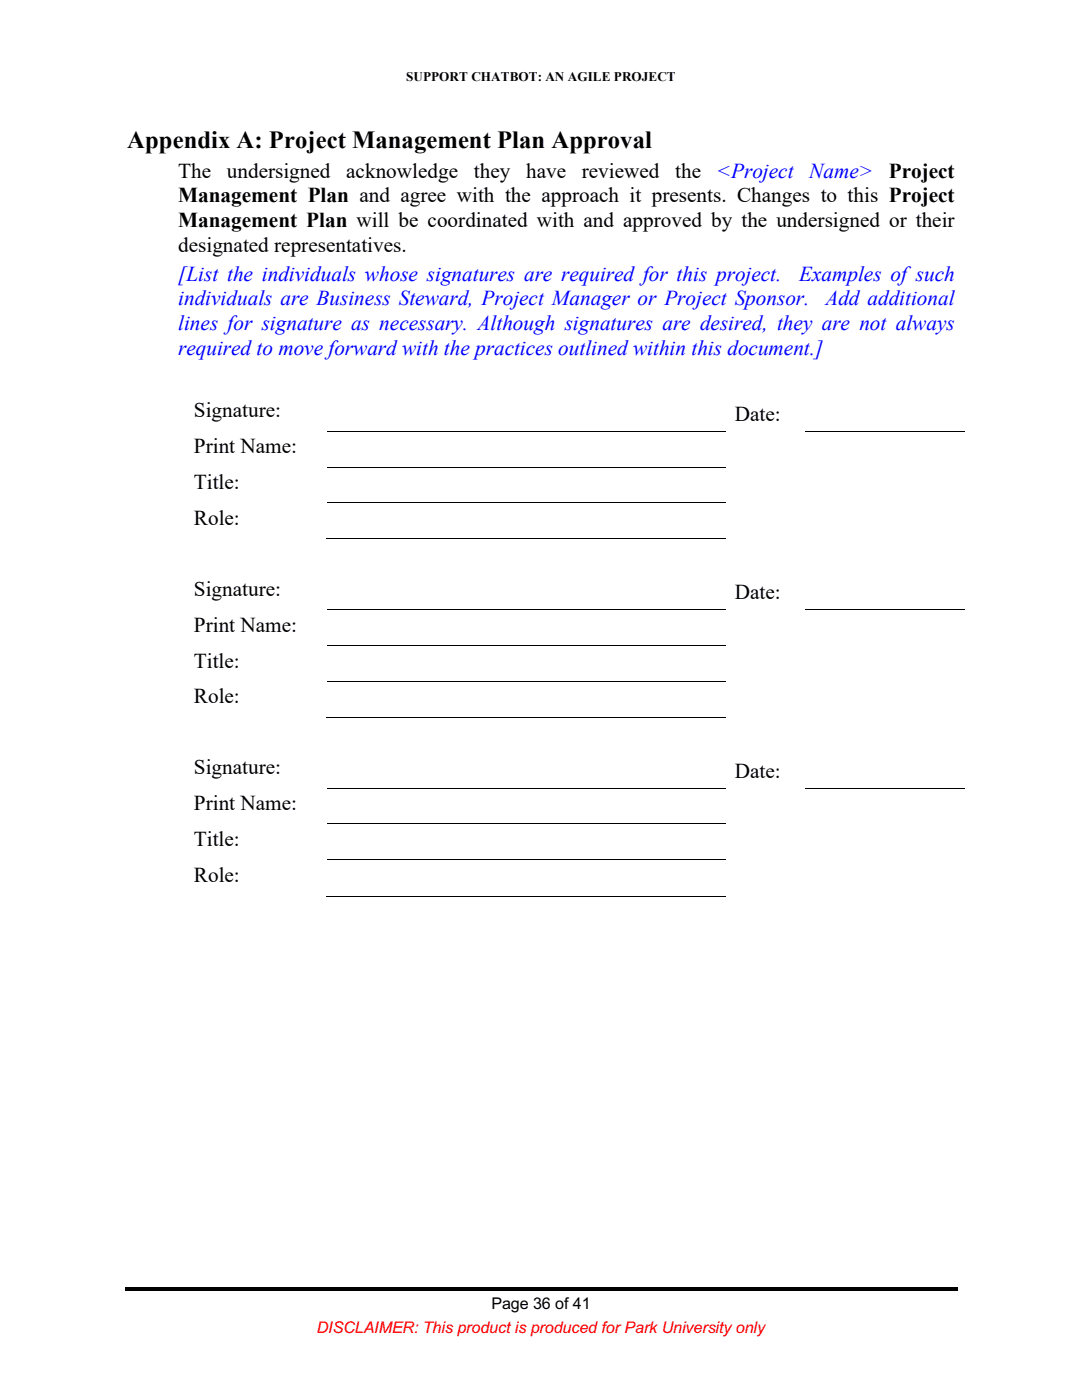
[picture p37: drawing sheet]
<svg xmlns="http://www.w3.org/2000/svg" width="216mm" height="279mm" viewBox="0 0 216 279" stroke-linecap="round" stroke-linejoin="round" font-family="sans-serif">
<defs><g id="words">
<text font-size="4.9" x="25.4" y="29.5">Appendix A: Project Management Plan Approval</text>
<g font-size="4.2">
<text x="35.6" y="35.6">The</text>
<text x="45.3" y="35.6">undersigned</text>
<text x="69.1" y="35.6">acknowledge</text>
<text x="94.6" y="35.6">they</text>
<text x="105" y="35.6">have</text>
<text x="116.1" y="35.6">reviewed</text>
<text x="134.7" y="35.6">the</text>
<text x="177.3" y="35.6">Project</text>
<text x="35.6" y="40.4">Management Plan and agree with the approach it presents. Changes to this Project</text>
<text x="35.6" y="45.3">Management Plan will be coordinated with and approved by the undersigned or their</text>
<text x="35.6" y="50.2">designated representatives.</text>
<text x="38.7" y="83.3">Signature:</text>
<text x="146.6" y="84">Date:</text>
<text x="38.7" y="90.4">Print Name:</text>
<text x="38.7" y="97.6">Title:</text>
<text x="38.7" y="104.7">Role:</text>
<text x="38.7" y="118.9">Signature:</text>
<text x="146.6" y="119.5">Date:</text>
<text x="38.7" y="126.1">Print Name:</text>
<text x="38.7" y="133.3">Title:</text>
<text x="38.7" y="140.4">Role:</text>
<text x="38.7" y="154.5">Signature:</text>
<text x="146.6" y="155.2">Date:</text>
<text x="38.7" y="161.7">Print Name:</text>
<text x="38.7" y="168.8">Title:</text>
<text x="38.7" y="176">Role:</text>
</g>
<g font-size="4.2" fill="#00f">
<text x="143" y="35.6">&lt;Project</text>
<text x="161.5" y="35.6">Name&gt;</text>
<text x="35.6" y="56">[List the individuals whose signatures are required for this project.</text>
<text x="159.5" y="56">Examples of such</text>
<text x="35.6" y="61">individuals are Business Steward, Project Manager or Project Sponsor.</text>
<text x="35.6" y="65.8">lines for signature as necessary. Although signatures are desired, they are not always</text>
<text x="164.7" y="61">Add additional</text>
<text x="35.6" y="70.8">required to move forward with the practices outlined within this document.]</text>
</g>
<text font-size="3.2" x="98.1" y="261.3">Page 36 of 41</text>
<text font-size="3.2" fill="#f00" x="63.2" y="266">DISCLAIMER: This product is produced for Park University only</text>
<text font-size="2.6" x="81" y="16.3">SUPPORT CHATBOT: AN AGILE PROJECT</text>
</g></defs>
<path d="M24.9 256.9h166.1v.7h-166.1z" fill="#000"/>
<g fill="none" stroke="#000" stroke-width=".2">
<path d="M65.3 86h79.5M65.3 93.2h79.5M160.7 86h31.7M65 107.5h79.8M65.3 100.3h79.5M65.3 121.7h79.5M65.3 128.9h79.5M65.3 136h79.5M160.7 121.7h31.7M65 143.2h79.8M65.3 157.3h79.5M160.7 157.3h31.7"/>
<path d="M65 178.8h79.8M65.3 164.4h79.5M65.3 171.6h79.5"/>
</g>
<use href="#words"/>
</svg>
